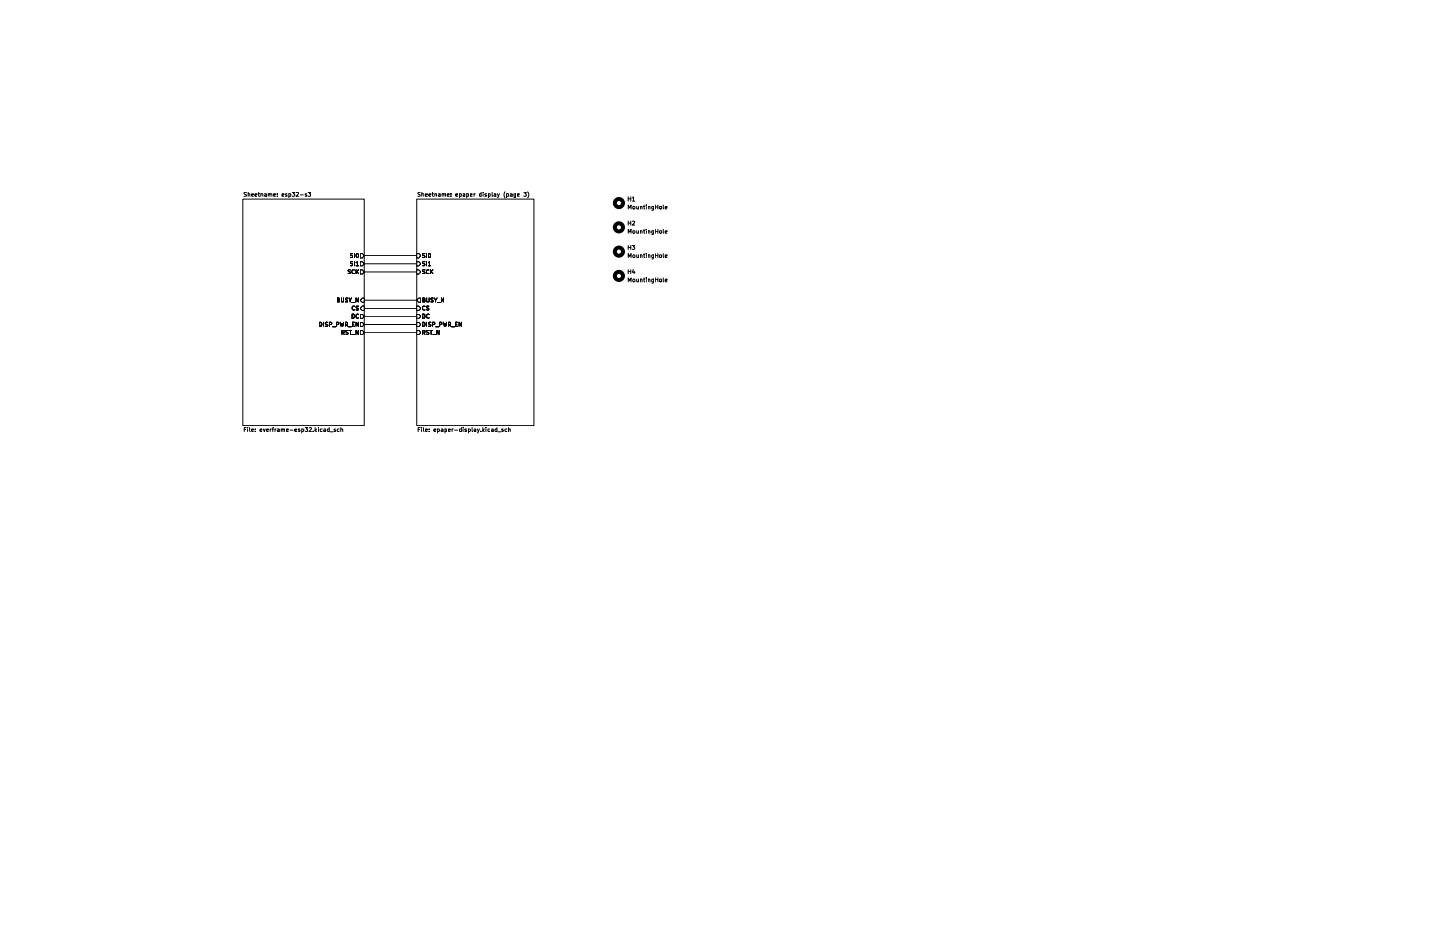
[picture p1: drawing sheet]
<svg xmlns="http://www.w3.org/2000/svg" width="432mm" height="279mm" viewBox="0 0 432 279" stroke-linecap="round" stroke-linejoin="round" font-family="sans-serif">
<path d="M101.2 89.9l.5-.1v-.4l-.5-.1v1.2h.5l.2-.3-.4-.3M102.4 89.3v1.2h.6v-1.2M104.2 89.4l-.4-.1-.3 .3 .1 .2 .6 .3v.3l-.7 .1M104.6 89.3l.4 .7 .4-.7M105 90v.5M105.5 90.7h.9M107.4 89.3v1.2l-.6-1.2v1.2M108.6 89.4h.6v1.2h-.6l-.6-.6z" fill="none" stroke="#000" stroke-width=".3"/>
<path d="M108.6 91.8h.6v1.2h-.6l-.6-.5z" fill="#fff"/>
<path d="M106.3 91.9l-.5-.1a.61 .61 0 0 0-.2 .8 .61 .61 0 0 0 .7 .3M107.5 91.8h-.6l-.1 .2 .7 .6-.1 .3h-.6M108.6 91.8h.6v1.2h-.6l-.6-.5z" fill="none" stroke="#000" stroke-width=".3"/>
<path d="M108 94.2h.6l.6 .6-.6 .6h-.6z" fill="#fff"/>
<path d="M105.6 94.1h.3l.4 .4v.6l-.4 .3h-.3zM107.5 94.3l-.3-.2-.4 .4v.7l.4 .2 .3-.2M108 94.2h.6l.6 .6-.6 .6h-.6z" fill="none" stroke="#000" stroke-width=".3"/>
<path d="M108 96.7h.6l.6 .6-.6 .6h-.6z" fill="#fff"/>
<g fill="none" stroke="#000" stroke-width=".3">
<path d="M95.8 96.6a.66 .66 0 0 1 .7 .4 .66 .66 0 0 1-.2 .8h-.5zM97 96.6v1.2M98.3 96.7h-.7a.68 .68 0 0 0 .7 .8l-.2 .3h-.6M98.8 97.3l.6-.1v-.5l-.6-.1v1.2M99.7 98h1M100.9 97.3l.6-.1v-.5l-.6-.1v1.2M102 96.6l.3 1.2 .2-.9 .3 .9 .2-1.2M103.5 97.3h.5l.2-.3-.1-.3-.6-.1v1.2M103.8 97.3l.4 .5M104.5 98h.8M105.7 97.2h.4M106.3 96.6h-.6v1.2h.6"/>
<path d="M107.4 96.6v1.2l-.6-1.2v1.2M108 96.7h.6l.6 .6-.6 .6h-.6z"/>
</g>
<path d="M108 99.1h.6l.6 .6-.6 .6h-.6z" fill="#fff"/>
<path d="M102.5 99.7h.6l.1-.6h-.7v1.1M102.8 99.7l.4 .5M104.4 99.1h-.7v.4l.7 .4-.3 .3h-.4M104.7 99.1h.7M105.1 99.1v1.1M107.4 99.1v1.1l-.6-1.1v1.1M108 99.1h.6l.6 .6-.6 .6h-.6zM105.5 100.3h.9" fill="none" stroke="#000" stroke-width=".3"/>
<path d="M108 80.9h.6l.6 .6-.6 .6h-.6z" fill="#fff"/>
<path d="M105.1 80.9h-.5a.38 .38 0 0 0-.1 .5 .38 .38 0 0 0 .5 .1v.5h-.6M106.3 80.9a.61 .61 0 0 0-.8 .4 .61 .61 0 0 0 .2 .7h.6M106.8 80.9v1.1M107 81.4l.5 .6M107.5 80.9l-.7 .6M108 80.9h.6l.6 .6-.6 .6h-.6z" fill="none" stroke="#000" stroke-width=".3"/>
<path d="M108 76h.6l.6 .6-.6 .7h-.6z" fill="#fff"/>
<path d="M105.7 76l-.6 .2 .1 .3 .5 .3v.3h-.6M106.3 76v1.2M106.8 76.2l.3-.2a.56 .56 0 0 1 .4 .6 .56 .56 0 0 1-.5 .5l-.2-.3zM108 76h.6l.6 .6-.6 .7h-.6z" fill="none" stroke="#000" stroke-width=".3"/>
<path d="M108 78.5h.6l.6 .6-.6 .6h-.6z" fill="#fff"/>
<path d="M105.7 78.5l-.4-.1-.2 .3 .1 .2 .5 .3v.3l-.6 .1M106.3 78.4v1.3M106.8 78.7l.4-.3v1.3M106.8 79.7h.7M108 78.5h.6l.6 .6-.6 .6h-.6z" fill="none" stroke="#000" stroke-width=".3"/>
<path d="M125 90l.6-.6h.6v1.2h-.6z" fill="#fff"/>
<path d="M125.6 89.4h.6v1.2h-.6l-.6-.6zM126.7 89.9l.6-.1 .1-.2-.2-.3h-.5v1.2h.6l.1-.5-.2-.1M127.9 89.3l.2 1.2 .6-.2v-1M129.9 89.4l-.7 .1v.3l.7 .4-.1 .3h-.6M130.2 89.3l.4 .7 .5-.7M130.6 90v.5M131.1 90.7h1M133 89.3v1.2l-.7-1.2v1.2" fill="none" stroke="#000" stroke-width=".3"/>
<path d="M125 91.8h.6l.6 .7-.6 .5h-.6z" fill="#fff"/>
<path d="M125 91.8h.6l.6 .7-.6 .5h-.6zM127.4 91.9l-.5-.1a.61 .61 0 0 0-.2 .7 .61 .61 0 0 0 .7 .4M128.6 91.8h-.6v.5a.38 .38 0 0 1 .5 .2 .38 .38 0 0 1-.1 .5l-.5-.1" fill="none" stroke="#000" stroke-width=".3"/>
<path d="M125 94.2h.6l.6 .6-.6 .6h-.6z" fill="#fff"/>
<path d="M125 94.2h.6l.6 .6-.6 .6h-.6zM126.7 94.1h.4l.3 .4v.6l-.3 .3h-.4zM128.7 94.3l-.3-.2-.5 .4 .1 .7 .4 .2 .3-.2" fill="none" stroke="#000" stroke-width=".3"/>
<path d="M125 96.7h.6l.6 .6-.6 .6h-.6z" fill="#fff"/>
<g fill="none" stroke="#000" stroke-width=".3">
<path d="M125 96.7h.6l.6 .6-.6 .6h-.6zM126.7 96.6l.7 .3-.1 .9h-.6zM127.9 96.6v1.2M129.2 96.7h-.7v.4l.7 .4-.2 .3h-.5M129.7 97.3l.6-.1v-.5l-.6-.1v1.2M130.6 98h1M131.8 97.3h.5l.2-.6-.7-.1v1.2M132.9 96.6l.4 1.2 .1-.9 .3 .9 .2-1.2M134.5 97.3l.5-.1v-.5l-.5-.1v1.2M134.7 97.3l.4 .5M135.4 98h.9M136.6 97.2h.4"/>
<path d="M137.2 96.6h-.6v1.2h.6M138.3 96.6v1.2l-.6-1.2v1.2"/>
</g>
<path d="M125 99.1h.6l.6 .6-.6 .6h-.6z" fill="#fff"/>
<path d="M125 99.1h.6l.6 .6-.6 .6h-.6zM126.7 99.7h.6l.1-.6h-.7v1.1M127.1 99.7l.3 .5M128.6 99.1h-.6v.5a.38 .38 0 0 1 .5 .2 .38 .38 0 0 1-.1 .4h-.5M128.9 99.1h.7M129.3 99.1v1.1M131.7 99.1v1.1l-.7-1.1v1.1M129.8 100.3h.9" fill="none" stroke="#000" stroke-width=".3"/>
<path d="M125 80.9h.6l.6 .6-.6 .6h-.6z" fill="#fff"/>
<path d="M125 80.9h.6l.6 .6-.6 .6h-.6zM127.4 80.9h-.7v.3l.7 .7-.7 .1M128.6 80.9h-.2a.67 .67 0 0 0-.6 .5 .67 .67 0 0 0 .3 .6h.5M129.1 80.9v1.1M129.3 81.4l.5 .6M129.8 80.9l-.7 .6" fill="none" stroke="#000" stroke-width=".3"/>
<path d="M125 76h.6l.6 .6-.6 .7h-.6z" fill="#fff"/>
<path d="M125 76h.6l.6 .6-.6 .7h-.6zM127.4 76l-.7 .2 .7 .7-.1 .2h-.6M127.9 76v1.2M128.5 76.1l.2-.1a.62 .62 0 0 1 .4 .6 .62 .62 0 0 1-.4 .6l-.3-.4z" fill="none" stroke="#000" stroke-width=".3"/>
<path d="M125 78.5h.6l.6 .6-.6 .6h-.6z" fill="#fff"/>
<path d="M125 78.5h.6l.6 .6-.6 .6h-.6zM127.4 78.5l-.5-.1-.2 .3 .7 .6-.2 .4-.5-.1M127.9 78.4v1.3M128.4 78.7l.4-.3v1.3M128.4 79.7h.7" fill="none" stroke="#000" stroke-width=".3"/>
<path d="M108 90l.6-.6h.6v1.2h-.6z" fill="#fff"/>
<path d="M101.2 89.9l.5-.1v-.4l-.5-.1v1.2h.5l.2-.3-.4-.3M102.4 89.3v1.2h.6v-1.2M104.2 89.4l-.4-.1-.3 .3 .1 .2 .6 .3v.3l-.7 .1M104.6 89.3l.4 .7 .4-.7M105 90v.5M105.5 90.7h.9M107.4 89.3v1.2l-.6-1.2v1.2M108.6 89.4h.6v1.2h-.6l-.6-.6z" fill="none" stroke="#000" stroke-width=".3"/>
<path d="M108.6 91.8h.6v1.2h-.6l-.6-.5z" fill="#fff"/>
<path d="M106.3 91.9l-.5-.1a.61 .61 0 0 0-.2 .8 .61 .61 0 0 0 .7 .3M107.5 91.8h-.6l-.1 .2 .7 .6-.1 .3h-.6M108.6 91.8h.6v1.2h-.6l-.6-.5z" fill="none" stroke="#000" stroke-width=".3"/>
<path d="M108 94.2h.6l.6 .6-.6 .6h-.6z" fill="#fff"/>
<path d="M105.6 94.1h.3l.4 .4v.6l-.4 .3h-.3zM107.5 94.3l-.3-.2-.4 .4v.7l.4 .2 .3-.2M108 94.2h.6l.6 .6-.6 .6h-.6z" fill="none" stroke="#000" stroke-width=".3"/>
<path d="M108 96.7h.6l.6 .6-.6 .6h-.6z" fill="#fff"/>
<g fill="none" stroke="#000" stroke-width=".3">
<path d="M95.8 96.6a.66 .66 0 0 1 .7 .4 .66 .66 0 0 1-.2 .8h-.5zM97 96.6v1.2M98.3 96.7h-.7a.68 .68 0 0 0 .7 .8l-.2 .3h-.6M98.8 97.3l.6-.1v-.5l-.6-.1v1.2M99.7 98h1M100.9 97.3l.6-.1v-.5l-.6-.1v1.2M102 96.6l.3 1.2 .2-.9 .3 .9 .2-1.2M103.5 97.3h.5l.2-.3-.1-.3-.6-.1v1.2M103.8 97.3l.4 .5M104.5 98h.8M105.7 97.2h.4M106.3 96.6h-.6v1.2h.6"/>
<path d="M107.4 96.6v1.2l-.6-1.2v1.2M108 96.7h.6l.6 .6-.6 .6h-.6z"/>
</g>
<path d="M108 99.1h.6l.6 .6-.6 .6h-.6z" fill="#fff"/>
<path d="M102.5 99.7h.6l.1-.6h-.7v1.1M102.8 99.7l.4 .5M104.4 99.1h-.7v.4l.7 .4-.3 .3h-.4M104.7 99.1h.7M105.1 99.1v1.1M107.4 99.1v1.1l-.6-1.1v1.1M108 99.1h.6l.6 .6-.6 .6h-.6zM105.5 100.3h.9" fill="none" stroke="#000" stroke-width=".3"/>
<path d="M108 80.9h.6l.6 .6-.6 .6h-.6z" fill="#fff"/>
<path d="M105.1 80.9h-.5a.38 .38 0 0 0-.1 .5 .38 .38 0 0 0 .5 .1v.5h-.6M106.3 80.9a.61 .61 0 0 0-.8 .4 .61 .61 0 0 0 .2 .7h.6M106.8 80.9v1.1M107 81.4l.5 .6M107.5 80.9l-.7 .6M108 80.9h.6l.6 .6-.6 .6h-.6z" fill="none" stroke="#000" stroke-width=".3"/>
<path d="M108 76h.6l.6 .6-.6 .7h-.6z" fill="#fff"/>
<path d="M105.7 76l-.6 .2 .1 .3 .5 .3v.3h-.6M106.3 76v1.2M106.8 76.2l.3-.2a.56 .56 0 0 1 .4 .6 .56 .56 0 0 1-.5 .5l-.2-.3zM108 76h.6l.6 .6-.6 .7h-.6z" fill="none" stroke="#000" stroke-width=".3"/>
<path d="M108 78.5h.6l.6 .6-.6 .6h-.6z" fill="#fff"/>
<path d="M72.8 59.7h36.4v67.9h-36.4zM105.7 78.5l-.4-.1-.2 .3 .1 .2 .5 .3v.3l-.6 .1M106.3 78.4v1.3M106.8 78.7l.4-.3v1.3M106.8 79.7h.7M108 78.5h.6l.6 .6-.6 .6h-.6z" fill="none" stroke="#000" stroke-width=".3"/>
<path d="M125 90l.6-.6h.6v1.2h-.6z" fill="#fff"/>
<path d="M125.6 89.4h.6v1.2h-.6l-.6-.6zM126.7 89.9l.6-.1 .1-.2-.2-.3h-.5v1.2h.6l.1-.5-.2-.1M127.9 89.3l.2 1.2 .6-.2v-1M129.9 89.4l-.7 .1v.3l.7 .4-.1 .3h-.6M130.2 89.3l.4 .7 .5-.7M130.6 90v.5M131.1 90.7h1M133 89.3v1.2l-.7-1.2v1.2" fill="none" stroke="#000" stroke-width=".3"/>
<path d="M125 91.8h.6l.6 .7-.6 .5h-.6z" fill="#fff"/>
<path d="M125 91.8h.6l.6 .7-.6 .5h-.6zM127.4 91.9l-.5-.1a.61 .61 0 0 0-.2 .7 .61 .61 0 0 0 .7 .4M128.6 91.8h-.6v.5a.38 .38 0 0 1 .5 .2 .38 .38 0 0 1-.1 .5l-.5-.1" fill="none" stroke="#000" stroke-width=".3"/>
<path d="M125 94.2h.6l.6 .6-.6 .6h-.6z" fill="#fff"/>
<path d="M125 94.2h.6l.6 .6-.6 .6h-.6zM126.7 94.1h.4l.3 .4v.6l-.3 .3h-.4zM128.7 94.3l-.3-.2-.5 .4 .1 .7 .4 .2 .3-.2" fill="none" stroke="#000" stroke-width=".3"/>
<path d="M125 96.7h.6l.6 .6-.6 .6h-.6z" fill="#fff"/>
<g fill="none" stroke="#000" stroke-width=".3">
<path d="M125 96.7h.6l.6 .6-.6 .6h-.6zM126.7 96.6l.7 .3-.1 .9h-.6zM127.9 96.6v1.2M129.2 96.7h-.7v.4l.7 .4-.2 .3h-.5M129.7 97.3l.6-.1v-.5l-.6-.1v1.2M130.6 98h1M131.8 97.3h.5l.2-.6-.7-.1v1.2M132.9 96.6l.4 1.2 .1-.9 .3 .9 .2-1.2M134.5 97.3l.5-.1v-.5l-.5-.1v1.2M134.7 97.3l.4 .5M135.4 98h.9M136.6 97.2h.4"/>
<path d="M137.2 96.6h-.6v1.2h.6M138.3 96.6v1.2l-.6-1.2v1.2"/>
</g>
<path d="M125 99.1h.6l.6 .6-.6 .6h-.6z" fill="#fff"/>
<path d="M125 99.1h.6l.6 .6-.6 .6h-.6zM126.7 99.7h.6l.1-.6h-.7v1.1M127.1 99.7l.3 .5M128.6 99.1h-.6v.5a.38 .38 0 0 1 .5 .2 .38 .38 0 0 1-.1 .4h-.5M128.9 99.1h.7M129.3 99.1v1.1M131.7 99.1v1.1l-.7-1.1v1.1M129.8 100.3h.9" fill="none" stroke="#000" stroke-width=".3"/>
<path d="M125 80.9h.6l.6 .6-.6 .6h-.6z" fill="#fff"/>
<path d="M125 80.9h.6l.6 .6-.6 .6h-.6zM127.4 80.9h-.7v.3l.7 .7-.7 .1M128.6 80.9h-.2a.67 .67 0 0 0-.6 .5 .67 .67 0 0 0 .3 .6h.5M129.1 80.9v1.1M129.3 81.4l.5 .6M129.8 80.9l-.7 .6" fill="none" stroke="#000" stroke-width=".3"/>
<path d="M125 76h.6l.6 .6-.6 .7h-.6z" fill="#fff"/>
<path d="M125 76h.6l.6 .6-.6 .7h-.6zM127.4 76l-.7 .2 .7 .7-.1 .2h-.6M127.9 76v1.2M128.5 76.1l.2-.1a.62 .62 0 0 1 .4 .6 .62 .62 0 0 1-.4 .6l-.3-.4z" fill="none" stroke="#000" stroke-width=".3"/>
<path d="M125 78.5h.6l.6 .6-.6 .6h-.6z" fill="#fff"/>
<g fill="none" stroke="#000" stroke-width=".3">
<path d="M73.9 57.7h-.7v.3l.7 .7-.7 .1M74.4 58.2l.4-.1 .1 .7M74.4 57.7v1.1M75.4 58.5l.6-.2-.1-.2-.5 .2 .1 .5h.4M76.5 58.5l.5-.2v-.2l-.5 .2v.5h.5M77.4 58.1h.5M77.6 57.7v1l.3 .1M78.2 58.2l.5-.1 .1 .7M78.2 58.1v.7M79.3 58.1l.6 .2v.5h-.6v-.3l.6-.2M80.4 58.2l.5-.1v.7M80.4 58.1v.7"/>
<path d="M80.9 58.3l.5-.2 .1 .7M82 58.5l.6-.2-.1-.2h-.5v.7h.5M83.1 58.8h.1M83.1 58.1v.2M84.6 58.5l.6-.2-.1-.2h-.5v.7h.5M86 58.1l-.4 .2 .4 .2v.3h-.4M86.6 58.8h.5v-.7h-.5v1.2M87.6 57.7h.8l-.4 .4 .4 .2v.4l-.8 .1M88.8 57.7h.7v.5l-.7 .6h.7M90.1 58.4h.8M91.9 58.1h-.4v.3l.5 .3-.5 .1M92.4 57.7h.7l-.3 .4 .3 .2v.5h-.7"/>
<path d="M125 59.7h35.1v67.9h-35.1zM126 57.7h-.4l-.3 .2 .1 .3 .6 .2v.4h-.7M126.5 58.2l.5-.1 .1 .7M126.5 57.7v1.1M127.6 58.5l.6-.2-.1-.2h-.5v.7h.5M128.6 58.5l.6-.2-.1-.2-.5 .2 .1 .5h.4M129.5 58.1h.5M129.7 57.7v1l.3 .1M130.4 58.2l.5-.1v.7M130.4 58.1v.7M131.5 58.1h.5v.7h-.5l.1-.4 .4-.1M132.6 58.2l.4-.1 .1 .7"/>
<path d="M132.6 58.1v.7M133.1 58.3l.5-.2v.7M134.1 58.5l.6-.2v-.2l-.6 .2 .1 .5h.5M135.2 58.8h.1M135.2 58.1v.2M136.7 58.5l.5-.2v-.2l-.5 .2v.5h.5M137.8 58.8h.5v-.7h-.5v1.2M138.9 58.1h.5v.7h-.5v-.3l.5-.2M140 58.8h.5v-.7h-.5v1.2M141.1 58.5l.5-.2v-.2h-.5v.7h.5M142.2 58.1v.7M142.5 58.1h-.3v.2"/>
<path d="M144.3 57.7v1.1h-.5v-.6l.5-.1M144.9 57.7h.1M144.9 58.1v.7M145.9 58.1l-.5 .2 .1 .2h.4v.3h-.5M146.5 58.8h.5l-.1-.7h-.4v1.2M147.6 57.7v1.1h.1M148.2 58.1h.5v.7h-.5l-.1-.2 .6-.3M149.2 58.1l.2 .7M149.8 58.1l-.6 1.2M151.5 57.5l-.4 .8 .4 1.1M151.9 58.8h.6l-.1-.7h-.5v1.2M153 58.1l.6 .2v.5h-.6v-.3l.6-.2"/>
<path d="M154.6 58.8h-.5l.1-.7h.4v1.1h-.5M155.2 58.5l.5-.2v-.2h-.5v.7h.5M157.1 57.7h.7l-.4 .4 .4 .2-.1 .5h-.6M158.2 57.5v.1a1.33 1.33 0 0 1 0 1.8M109.2 76.6h15.8M109.2 79.1h15.8M125 78.5h.6l.6 .6-.6 .6h-.6zM127.4 78.5l-.5-.1-.2 .3 .7 .6-.2 .4-.5-.1M127.9 78.4v1.3M128.4 78.7l.4-.3v1.3M128.4 79.7h.7M109.2 90h15.8"/>
<path d="M109.2 94.8h15.8M109.2 92.5h15.8M109.2 97.3h15.8M109.2 99.7h15.8M109.2 81.5h15.8M73.2 128.8h.5M73.8 128.2h-.6v1.2M74.3 128.2v.1M74.3 128.6v.8M74.8 128.2l.2 1.2M75.4 128.9h.6l-.1-.3-.5 .2v.4l.5 .1M76.5 129.3v.1"/>
<path d="M76.5 128.6v.2M78 128.9h.6l-.1-.3-.5 .2v.4l.5 .1M79 128.6l.2 .8 .3-.8M79.9 128.9h.6l-.1-.3-.5 .2v.4l.5 .1M81 128.6v.8M81.4 128.6l-.4 .2M81.6 128.6h.4M82 128.2l-.2 .2v1M82.5 128.6v.8M82.8 128.6l-.3 .2M83.2 128.6h.5v.8M83.7 128.9l-.6 .2 .2 .3 .4-.1"/>
<path d="M84.3 128.7l.5-.1v.8M84.3 128.6v.8M84.8 128.8l.5-.2v.8M85.9 128.9h.5v-.3l-.5 .2 .1 .6 .4-.1M87 128.9h.9M88.4 128.9h.6v-.3l-.6 .2 .2 .6 .4-.1M89.9 128.6h-.4v.3h.3l.2 .3-.5 .1M90.5 129.3h.5l-.1-.7h-.4v1.2M91.5 128.2h.7l-.3 .4 .3 .2v.5h-.7M92.7 128.3l.6-.1 .1 .3-.8 .9h.8M93.9 129.3v.1M94.5 128.2v1.2"/>
<path d="M94.6 128.9l.3 .5M94.9 128.6l-.4 .4M95.5 128.2v.1M95.5 128.6v.8M96.6 128.6l-.6 .1v.6h.6M97.1 128.6h.4l.1 .8M97.6 128.9l-.6 .2 .2 .3 .4-.1M98.7 128.6l-.6 .2 .1 .5h.5M98.7 128.2v1.2M99 129.5h.9M100.6 128.6l-.4 .2 .5 .4-.5 .1M101.7 128.6l-.6 .2 .1 .5h.5"/>
<path d="M102.2 128.7l.5-.1 .1 .8M102.2 128.2v1.2M125.4 128.8h.4M126 128.2h-.6v1.2M126.4 128.2v.1M126.4 128.6v.8M127 128.2l.2 1.2M127.6 128.9h.6l-.1-.3h-.5v.7h.5M128.7 129.3v.1M128.7 128.6v.2M130.1 128.9h.6l-.1-.3h-.5v.7h.5M131.2 129.3h.5v-.7h-.5v1.2"/>
<path d="M132.3 128.6h.5v.8M132.8 128.9l-.6 .2 .2 .3 .4-.1M133.4 129.3h.5v-.7h-.5v1.2M134.5 128.9h.5v-.3l-.5 .2v.4l.5 .1M135.6 128.6v.8M135.9 128.6l-.3 .2M136.3 128.9h.9M138.3 128.6l-.5 .1v.6h.5M138.3 128.2v1.2M138.9 128.2v.1M138.9 128.6v.8M139.9 128.6l-.5 .2 .6 .4-.6 .1"/>
<path d="M140.5 129.3h.5l-.1-.7h-.4v1.2M141.6 128.2v1.1l.1 .1M142.2 128.6h.5v.8M142.7 128.9h-.5v.4h.5M143.2 128.6l.2 .8M143.8 128.6l-.6 1.2M144.2 129.3v.1M144.8 128.2v1.2M144.9 128.9l.3 .5M145.2 128.6l-.4 .4M145.7 128.2v.1M145.7 128.6v.8"/>
<path d="M146.8 128.6l-.5 .1v.6h.5M147.4 128.6h.4l.1 .8M147.9 128.9l-.6 .2 .2 .3 .4-.1M149 128.6l-.6 .2 .1 .5h.5M149 128.2v1.2M149.3 129.5h.9M150.9 128.6h-.4v.3h.3l.2 .3-.5 .1M152 128.6l-.6 .2 .1 .5h.5M152.5 128.7l.5-.1v.8M152.5 128.2v1.2"/>
</g>
<g fill="none" stroke="#000" stroke-width="1.2">
<circle cx="185.6" cy="68.2" r="1.23"/>
<circle cx="185.6" cy="60.9" r="1.23"/>
<circle cx="185.6" cy="75.4" r="1.23"/>
<circle cx="185.6" cy="82.7" r="1.23"/>
</g>
<path d="M108 90l.6-.6h.6v1.2h-.6z" fill="#fff"/>
<path d="M101.2 89.9l.5-.1v-.4l-.5-.1v1.2h.5l.2-.3-.4-.3M102.4 89.3v1.2h.6v-1.2M104.2 89.4l-.4-.1-.3 .3 .1 .2 .6 .3v.3l-.7 .1M104.6 89.3l.4 .7 .4-.7M105 90v.5M105.5 90.7h.9M107.4 89.3v1.2l-.6-1.2v1.2M108.6 89.4h.6v1.2h-.6l-.6-.6z" fill="none" stroke="#000" stroke-width=".3"/>
<path d="M108.6 91.8h.6v1.2h-.6l-.6-.5z" fill="#fff"/>
<path d="M106.3 91.9l-.5-.1a.61 .61 0 0 0-.2 .8 .61 .61 0 0 0 .7 .3M107.5 91.8h-.6l-.1 .2 .7 .6-.1 .3h-.6M108.6 91.8h.6v1.2h-.6l-.6-.5z" fill="none" stroke="#000" stroke-width=".3"/>
<path d="M108 94.2h.6l.6 .6-.6 .6h-.6z" fill="#fff"/>
<path d="M105.6 94.1h.3l.4 .4v.6l-.4 .3h-.3zM107.5 94.3l-.3-.2-.4 .4v.7l.4 .2 .3-.2M108 94.2h.6l.6 .6-.6 .6h-.6z" fill="none" stroke="#000" stroke-width=".3"/>
<path d="M108 96.7h.6l.6 .6-.6 .6h-.6z" fill="#fff"/>
<g fill="none" stroke="#000" stroke-width=".3">
<path d="M95.8 96.6a.66 .66 0 0 1 .7 .4 .66 .66 0 0 1-.2 .8h-.5zM97 96.6v1.2M98.3 96.7h-.7a.68 .68 0 0 0 .7 .8l-.2 .3h-.6M98.8 97.3l.6-.1v-.5l-.6-.1v1.2M99.7 98h1M100.9 97.3l.6-.1v-.5l-.6-.1v1.2M102 96.6l.3 1.2 .2-.9 .3 .9 .2-1.2M103.5 97.3h.5l.2-.3-.1-.3-.6-.1v1.2M103.8 97.3l.4 .5M104.5 98h.8M105.7 97.2h.4M106.3 96.6h-.6v1.2h.6"/>
<path d="M107.4 96.6v1.2l-.6-1.2v1.2M108 96.7h.6l.6 .6-.6 .6h-.6z"/>
</g>
<path d="M108 99.1h.6l.6 .6-.6 .6h-.6z" fill="#fff"/>
<path d="M102.5 99.7h.6l.1-.6h-.7v1.1M102.8 99.7l.4 .5M104.4 99.1h-.7v.4l.7 .4-.3 .3h-.4M104.7 99.1h.7M105.1 99.1v1.1M107.4 99.1v1.1l-.6-1.1v1.1M108 99.1h.6l.6 .6-.6 .6h-.6zM105.5 100.3h.9" fill="none" stroke="#000" stroke-width=".3"/>
<path d="M108 80.9h.6l.6 .6-.6 .6h-.6z" fill="#fff"/>
<path d="M105.1 80.9h-.5a.38 .38 0 0 0-.1 .5 .38 .38 0 0 0 .5 .1v.5h-.6M106.3 80.9a.61 .61 0 0 0-.8 .4 .61 .61 0 0 0 .2 .7h.6M106.8 80.9v1.1M107 81.4l.5 .6M107.5 80.9l-.7 .6M108 80.9h.6l.6 .6-.6 .6h-.6z" fill="none" stroke="#000" stroke-width=".3"/>
<path d="M108 76h.6l.6 .6-.6 .7h-.6z" fill="#fff"/>
<path d="M105.7 76l-.6 .2 .1 .3 .5 .3v.3h-.6M106.3 76v1.2M106.8 76.2l.3-.2a.56 .56 0 0 1 .4 .6 .56 .56 0 0 1-.5 .5l-.2-.3zM108 76h.6l.6 .6-.6 .7h-.6z" fill="none" stroke="#000" stroke-width=".3"/>
<path d="M108 78.5h.6l.6 .6-.6 .6h-.6z" fill="#fff"/>
<path d="M105.7 78.5l-.4-.1-.2 .3 .1 .2 .5 .3v.3l-.6 .1M106.3 78.4v1.3M106.8 78.7l.4-.3v1.3M106.8 79.7h.7M108 78.5h.6l.6 .6-.6 .6h-.6z" fill="none" stroke="#000" stroke-width=".3"/>
<path d="M125 90l.6-.6h.6v1.2h-.6z" fill="#fff"/>
<path d="M125.6 89.4h.6v1.2h-.6l-.6-.6zM126.7 89.9l.6-.1 .1-.2-.2-.3h-.5v1.2h.6l.1-.5-.2-.1M127.9 89.3l.2 1.2 .6-.2v-1M129.9 89.4l-.7 .1v.3l.7 .4-.1 .3h-.6M130.2 89.3l.4 .7 .5-.7M130.6 90v.5M131.1 90.7h1M133 89.3v1.2l-.7-1.2v1.2" fill="none" stroke="#000" stroke-width=".3"/>
<path d="M125 91.8h.6l.6 .7-.6 .5h-.6z" fill="#fff"/>
<path d="M125 91.8h.6l.6 .7-.6 .5h-.6zM127.4 91.9l-.5-.1a.61 .61 0 0 0-.2 .7 .61 .61 0 0 0 .7 .4M128.6 91.8h-.6v.5a.38 .38 0 0 1 .5 .2 .38 .38 0 0 1-.1 .5l-.5-.1" fill="none" stroke="#000" stroke-width=".3"/>
<path d="M125 94.2h.6l.6 .6-.6 .6h-.6z" fill="#fff"/>
<path d="M125 94.2h.6l.6 .6-.6 .6h-.6zM126.7 94.1h.4l.3 .4v.6l-.3 .3h-.4zM128.7 94.3l-.3-.2-.5 .4 .1 .7 .4 .2 .3-.2" fill="none" stroke="#000" stroke-width=".3"/>
<path d="M125 96.7h.6l.6 .6-.6 .6h-.6z" fill="#fff"/>
<g fill="none" stroke="#000" stroke-width=".3">
<path d="M125 96.7h.6l.6 .6-.6 .6h-.6zM126.7 96.6l.7 .3-.1 .9h-.6zM127.9 96.6v1.2M129.2 96.7h-.7v.4l.7 .4-.2 .3h-.5M129.7 97.3l.6-.1v-.5l-.6-.1v1.2M130.6 98h1M131.8 97.3h.5l.2-.6-.7-.1v1.2M132.9 96.6l.4 1.2 .1-.9 .3 .9 .2-1.2M134.5 97.3l.5-.1v-.5l-.5-.1v1.2M134.7 97.3l.4 .5M135.4 98h.9M136.6 97.2h.4"/>
<path d="M137.2 96.6h-.6v1.2h.6M138.3 96.6v1.2l-.6-1.2v1.2"/>
</g>
<path d="M125 99.1h.6l.6 .6-.6 .6h-.6z" fill="#fff"/>
<path d="M125 99.1h.6l.6 .6-.6 .6h-.6zM126.7 99.7h.6l.1-.6h-.7v1.1M127.1 99.7l.3 .5M128.6 99.1h-.6v.5a.38 .38 0 0 1 .5 .2 .38 .38 0 0 1-.1 .4h-.5M128.9 99.1h.7M129.3 99.1v1.1M131.7 99.1v1.1l-.7-1.1v1.1M129.8 100.3h.9" fill="none" stroke="#000" stroke-width=".3"/>
<path d="M125 80.9h.6l.6 .6-.6 .6h-.6z" fill="#fff"/>
<path d="M125 80.9h.6l.6 .6-.6 .6h-.6zM127.4 80.9h-.7v.3l.7 .7-.7 .1M128.6 80.9h-.2a.67 .67 0 0 0-.6 .5 .67 .67 0 0 0 .3 .6h.5M129.1 80.9v1.1M129.3 81.4l.5 .6M129.8 80.9l-.7 .6" fill="none" stroke="#000" stroke-width=".3"/>
<path d="M125 76h.6l.6 .6-.6 .7h-.6z" fill="#fff"/>
<path d="M125 76h.6l.6 .6-.6 .7h-.6zM127.4 76l-.7 .2 .7 .7-.1 .2h-.6M127.9 76v1.2M128.5 76.1l.2-.1a.62 .62 0 0 1 .4 .6 .62 .62 0 0 1-.4 .6l-.3-.4z" fill="none" stroke="#000" stroke-width=".3"/>
<path d="M125 78.5h.6l.6 .6-.6 .6h-.6z" fill="#fff"/>
<g fill="none" stroke="#000" stroke-width=".3">
<path d="M188.4 59v1.3M188.4 59.6h.7M189.1 59v1.3M189.7 59.4l.3-.4v1.3M125 78.5h.6l.6 .6-.6 .6h-.6zM127.4 78.5l-.5-.1-.2 .3 .7 .6-.2 .4-.5-.1M127.9 78.4v1.3M128.4 78.7l.4-.3v1.3M128.4 79.7h.7M188.4 77.2v-1.2l.4 .9 .4-.9v1.2M188.4 69.9v-1.2l.4 .9 .4-.9v1.2M188.4 62.7v-1.2l.4 .8 .4-.8v1.2"/>
<path d="M188.4 66.3v1.2M188.4 73.6v1.2M188.4 74.2h.7M188.4 66.9h.7M189.1 66.3v1.2M189.1 73.6v1.2M189.6 73.6h.7l-.4 .4 .4 .3v.3l-.7 .1M189.7 66.4l.4-.1 .2 .3-.7 .9h.7M189.7 60.3h.6M189.8 76.5l.4-.1 .2 .2-.1 .5h-.5zM189.8 69.2l.6 .1-.1 .5h-.5zM189.8 61.9l.6 .2-.1 .5h-.5z"/>
<path d="M190.9 76.4v.7h.5M190.9 69.2v.6h.5M190.9 61.9v.7h.5M191.4 61.9v.8M191.4 69.2v.7M191.4 76.4v.8M192 76.5l.2-.1 .3 .1v.7M192 69.3l.4-.1 .1 .7M192 62l.4-.1 .1 .8M192 61.9v.8M192 69.2v.7M192 76.4v.8"/>
<path d="M193 76.4h.4M193 69.2h.4M193 61.9h.4M193.1 76v1.1l.3 .1M193.1 68.7v1.1l.3 .1M193.1 61.5v1.1l.3 .1M193.8 76v.1M193.8 68.7v.1M193.8 61.5v.1M193.8 61.9v.8M193.8 69.2v.7M193.8 76.4v.8"/>
<path d="M194.4 76.5l.2-.1 .3 .1v.7M194.4 69.3l.4-.1 .1 .7M194.4 62l.4-.1 .1 .8M194.4 61.9v.8M194.4 69.2v.7M194.4 76.4v.8M196 76.4v1l-.3 .2h-.2M196 76.5l-.3-.1-.3 .2 .1 .5h.5M196 69.8h-.5v-.6h.5v.9l-.3 .3-.2-.1M196 62.6h-.5v-.7h.5v.9l-.3 .3-.2-.1M196.5 61.5v1.2M196.5 68.7v1.2"/>
<path d="M196.5 76v1.2M196.5 76.5h.8M196.5 69.3h.8M196.5 62.1h.8M197.3 61.5v1.2M197.3 68.7v1.2M197.3 76v1.2M197.8 69.3h.6v.5h-.6zM197.9 76.5h.5v.6h-.6zM197.9 61.9l.5 .1v.6h-.6zM198.9 76l.2 1.2M198.9 68.7l.2 1.2"/>
<path d="M198.9 61.5l.2 1.2M199.5 76.8l.6-.1-.2-.3-.4 .1v.5l.5 .1M199.5 69.5l.6-.1-.1-.2-.5 .1 .1 .6 .4-.1M199.5 62.2l.6-.1-.1-.2-.5 .2v.4l.5 .1M188.4 84.5v-1.2l.4 .9 .4-.9v1.2M188.4 80.9v1.1M188.4 81.4h.7M189.1 80.9v1.1M189.8 83.7h.4l.2 .2-.1 .5h-.5zM189.9 80.8l-.2 .8h.7M190.2 81.3v.7M190.9 83.7v.7h.5"/>
<path d="M191.4 83.7v.8M192 83.8l.2-.1 .3 .1v.7M192 83.7v.8M193 83.7h.4M193.1 83.3v1.1l.3 .1M193.8 83.3v.1M193.8 83.7v.8M194.4 83.8l.2-.1 .3 .1v.7M194.4 83.7v.8M196 83.7v1l-.3 .2-.2-.1M196 83.7h-.3l-.3 .2 .1 .5h.5M196.5 83.3v1.2"/>
<path d="M196.5 83.8h.8M197.3 83.3v1.2M197.8 83.8l.2-.1 .4 .1v.6h-.6zM198.9 83.3l.2 1.2M199.5 84.1l.6-.1-.2-.3-.4 .1v.5l.5 .1"/>
</g>
</svg>
